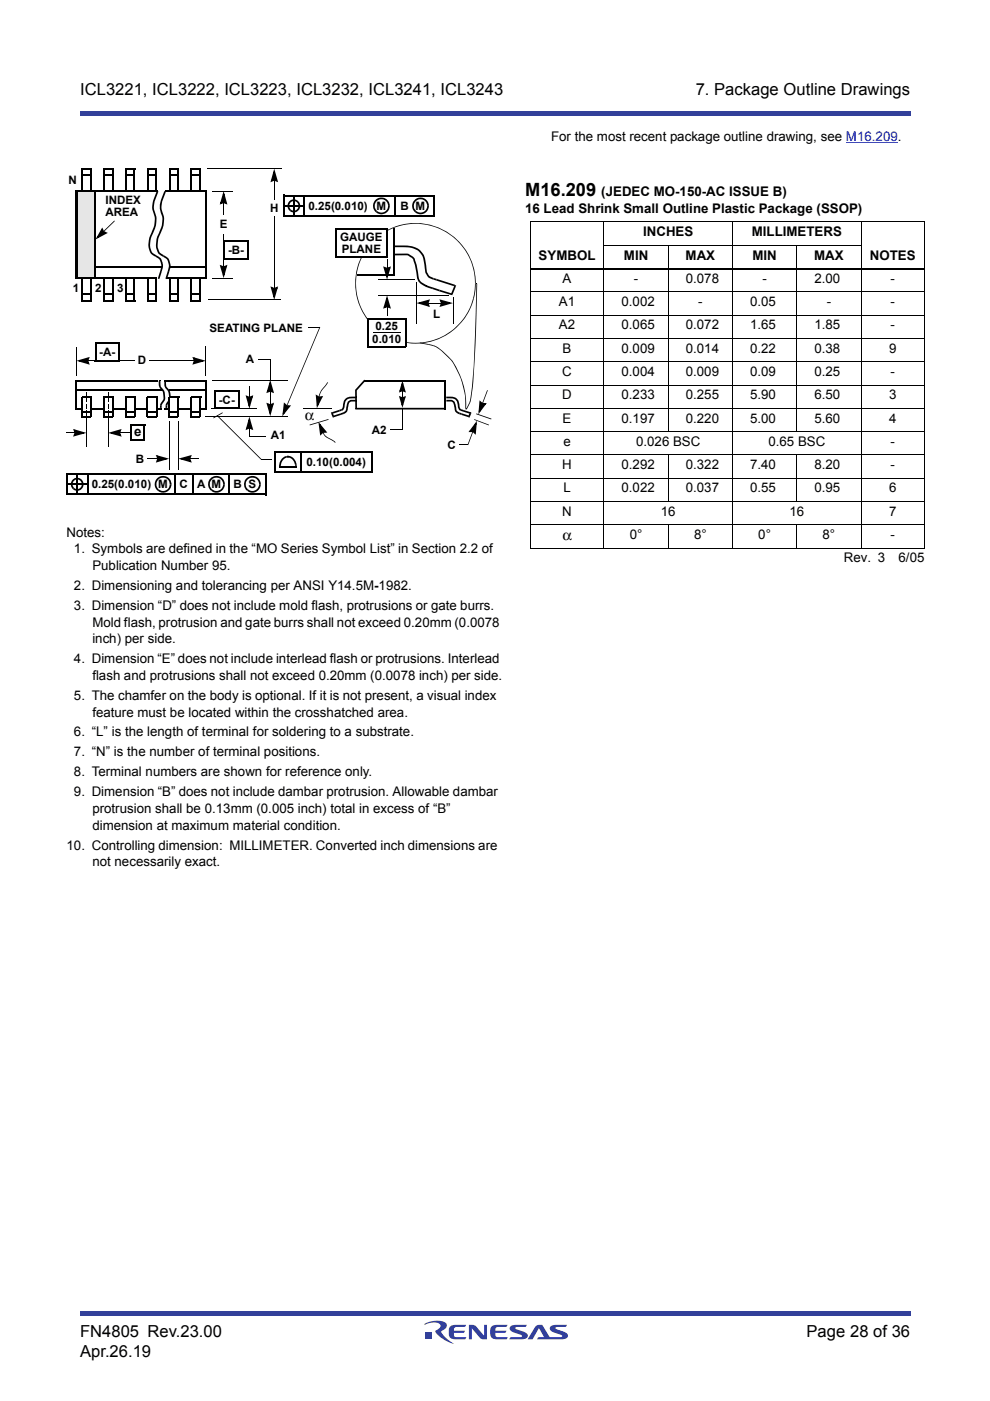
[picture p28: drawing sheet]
<svg xmlns="http://www.w3.org/2000/svg" width="210mm" height="297mm" viewBox="0 0 210 297" stroke-linecap="round" stroke-linejoin="round" font-family="sans-serif">
<defs><g id="words">
<text font-size="3.9" x="111.3" y="41.5">M16.209</text>
<g font-size="3.5">
<text x="17" y="20.1">ICL3221, ICL3222, ICL3223, ICL3232, ICL3241, ICL3243</text>
<text x="147.5" y="20.1">7. Package Outline Drawings</text>
<text x="17" y="283.4">FN4805 Rev.23.00</text>
<text x="17" y="287.6">Apr.26.19</text>
<text x="171" y="283.4">Page 28 of 36</text>
</g>
<g font-size="3.2">
<text x="64.6" y="89">α</text>
<text x="119.2" y="114.5">α</text>
</g>
<g font-size="2.8">
<text x="116.8" y="29.9">For the most recent package outline drawing, see M16.209.</text>
<text x="127.5" y="41.5">(JEDEC MO-150-AC ISSUE B)</text>
<text x="111.3" y="45.1">16 Lead Shrink Small Outline Plastic Package (SSOP)</text>
<text x="136.4" y="50.1">INCHES</text>
<text x="159.4" y="50.1">MILLIMETERS</text>
<text x="114.2" y="55">SYMBOL</text>
<text x="119.3" y="60">A</text>
<text x="132.3" y="55">MIN</text>
<text x="134.4" y="60">-</text>
<text x="145.4" y="55">MAX</text>
<text x="145.4" y="60">0.078</text>
<text x="159.6" y="55">MIN</text>
<text x="161.7" y="60">-</text>
<text x="172.6" y="55">MAX</text>
<text x="172.7" y="60">2.00</text>
<text x="184.4" y="55">NOTES</text>
<text x="188.8" y="60">-</text>
<text x="118.5" y="64.9">A1</text>
<text x="131.8" y="64.9">0.002</text>
<text x="148" y="64.9">-</text>
<text x="159" y="64.9">0.05</text>
<text x="175.3" y="64.9">-</text>
<text x="188.8" y="64.9">-</text>
<text x="118.5" y="69.9">A2</text>
<text x="131.8" y="69.9">0.065</text>
<text x="145.4" y="69.9">0.072</text>
<text x="159" y="69.9">1.65</text>
<text x="172.7" y="69.9">1.85</text>
<text x="188.8" y="69.9">-</text>
<text x="119.3" y="74.8">B</text>
<text x="131.8" y="74.8">0.009</text>
<text x="145.4" y="74.8">0.014</text>
<text x="159" y="74.8">0.22</text>
<text x="172.7" y="74.8">0.38</text>
<text x="188.5" y="74.8">9</text>
<text x="119.2" y="79.7">C</text>
<text x="131.8" y="79.7">0.004</text>
<text x="145.4" y="79.7">0.009</text>
<text x="159" y="79.7">0.09</text>
<text x="172.7" y="79.7">0.25</text>
<text x="188.8" y="79.7">-</text>
<text x="119.2" y="84.7">D</text>
<text x="119.3" y="89.6">E</text>
<text x="131.8" y="84.7">0.233</text>
<text x="131.8" y="89.6">0.197</text>
<text x="145.4" y="84.7">0.255</text>
<text x="145.4" y="89.6">0.220</text>
<text x="159" y="84.7">5.90</text>
<text x="159" y="89.6">5.00</text>
<text x="172.7" y="84.7">6.50</text>
<text x="172.7" y="89.6">5.60</text>
<text x="188.5" y="84.7">3</text>
<text x="188.5" y="89.6">4</text>
<text x="28.4" y="92.4">e</text>
<text x="119.4" y="94.6">e</text>
<text x="134.9" y="94.6">0.026 BSC</text>
<text x="162.9" y="94.6">0.65 BSC</text>
<text x="188.8" y="94.6">-</text>
<text x="119.2" y="99.5">H</text>
<text x="131.8" y="99.5">0.292</text>
<text x="145.4" y="99.5">0.322</text>
<text x="159" y="99.5">7.40</text>
<text x="172.7" y="99.5">8.20</text>
<text x="188.8" y="99.5">-</text>
<text x="119.4" y="104.4">L</text>
<text x="131.8" y="104.4">0.022</text>
<text x="145.4" y="104.4">0.037</text>
<text x="159" y="104.4">0.55</text>
<text x="172.7" y="104.4">0.95</text>
<text x="188.5" y="104.4">6</text>
<text x="14.1" y="113.8">Notes:</text>
<text x="119.2" y="109.4">N</text>
<text x="140.1" y="109.4">16</text>
<text x="167.4" y="109.4">16</text>
<text x="188.5" y="109.4">7</text>
<text x="15.7" y="117.3">1. Symbols are defined in the “MO Series Symbol List” in Section 2.2 of</text>
<text x="133.5" y="114.3">0°</text>
<text x="147.2" y="114.3">8°</text>
<text x="160.8" y="114.3">0°</text>
<text x="174.4" y="114.3">8°</text>
<text x="178.9" y="119.2">Rev. 3</text>
<text x="188.8" y="114.3">-</text>
<text x="190.5" y="119.2">6/05</text>
<text x="15.7" y="125.1">2. Dimensioning and tolerancing per ANSI Y14.5M-1982.</text>
<text x="19.6" y="120.9">Publication Number 95.</text>
<text x="15.7" y="129.3">3. Dimension “D” does not include mold flash, protrusions or gate burrs.</text>
<text x="19.6" y="132.9">Mold flash, protrusion and gate burrs shall not exceed 0.20mm (0.0078</text>
<text x="19.6" y="136.4">inch) per side.</text>
<text x="15.7" y="140.6">4. Dimension “E” does not include interlead flash or protrusions. Interlead</text>
<text x="15.7" y="148.4">5. The chamfer on the body is optional. If it is not present, a visual index</text>
<text x="19.6" y="144.1">flash and protrusions shall not exceed 0.20mm (0.0078 inch) per side.</text>
<text x="19.6" y="151.9">feature must be located within the crosshatched area.</text>
<text x="15.7" y="156.1">6. “L” is the length of terminal for soldering to a substrate.</text>
<text x="15.7" y="160.4">7. “N” is the number of terminal positions.</text>
<text x="15.7" y="164.6">8. Terminal numbers are shown for reference only.</text>
<text x="15.7" y="168.8">9. Dimension “B” does not include dambar protrusion. Allowable dambar</text>
<text x="19.6" y="172.4">protrusion shall be 0.13mm (0.005 inch) total in excess of “B”</text>
<text x="19.6" y="175.9">dimension at maximum material condition.</text>
<text x="14.1" y="180.1">10. Controlling dimension: MILLIMETER. Converted inch dimensions are</text>
<text x="19.6" y="183.7">not necessarily exact.</text>
</g>
<g font-size="2.5">
<text x="14.5" y="39.1">N</text>
<text x="22.4" y="43.2">INDEX</text>
<text x="22.4" y="45.7">AREA</text>
<text x="57.3" y="44.9">H</text>
<text x="65.4" y="44.5">0.25(0.010)</text>
<text x="79.8" y="44.5">M</text>
<text x="84.9" y="44.5">B M</text>
<text x="46.6" y="48.3">E</text>
<text x="48.3" y="53.8">-B-</text>
<text x="72.1" y="51.1">GAUGE</text>
<text x="72.5" y="53.6">PLANE</text>
<text x="15.4" y="62">1</text>
<text x="20.2" y="62">2</text>
<text x="24.8" y="62">3</text>
<text x="44.4" y="70.3">SEATING PLANE</text>
<text x="79.6" y="69.9">0.25</text>
<text x="91.9" y="67.4">L</text>
<text x="21" y="75.5">-A-</text>
<text x="29.2" y="77.2">D</text>
<text x="52.1" y="77.1">A</text>
<text x="78.9" y="72.7">0.010</text>
<text x="46.4" y="85.6">-C-</text>
<text x="57.4" y="93.1">A1</text>
<text x="78.8" y="91.9">A2</text>
<text x="94.9" y="95.2">C</text>
<text x="28.8" y="98.1">B</text>
<text x="65" y="98.8">0.10(0.004)</text>
<text x="19.5" y="103.6">0.25(0.010) M</text>
<text x="38.1" y="103.6">C</text>
<text x="41.8" y="103.6">A M</text>
<text x="49.5" y="103.6">B S</text>
</g>
</g></defs>
<g fill="#32409a">
<path d="M17 23.5h176v1h-176z"/>
<path d="M17 278h176v1.1h-176z"/>
</g>
<path d="M90 280h30.4v4.9h-30.4z" fill="#fff"/>
<g fill="#333f99">
<path d="M99.4 280.9h1l.4 .2 1.8 2.1v-2.3h.7v3.1l-1.4-.2-1.9-2.2v2.4h-.6z"/>
<path d="M95.4 281.3l.7-.4h2.7l-.2 .4-2 .1a.62 .62 0 0 0-.4 .7h2.4l-.3 .5h-2.1v.4l.2 .4 .2 .1h2.3l-.3 .4-2 .1a1.19 1.19 0 0 1-1.4-1.2v-1.2z"/>
<path d="M104.2 281.3l.7-.4h2.7l-.2 .4-2 .1a.62 .62 0 0 0-.4 .7h2.4l-.3 .5h-2.1v.4l.2 .4 .2 .1h2.3l-.3 .4-2 .1a1.19 1.19 0 0 1-1.5-1.2l.1-1.2z"/>
<path d="M108.2 281.2l.7-.3h2.8l-.2 .4-2.2 .2v.2l.5 .2a2.88 2.88 0 0 1 2.1 1.1 .74 .74 0 0 1-.9 .9l-3 .1 .2-.5 2.5-.1v-.3l-.5-.2a2.87 2.87 0 0 1-2.1-1z"/>
<path d="M113.6 281.2a1.57 1.57 0 0 1 1.4-.3l1.6 2.6 2.6-.1v-.3l-.5-.2a2.87 2.87 0 0 1-2.1-1 .74 .74 0 0 1 .8-1h2.8l-.2 .4-2.2 .2v.2l.5 .2a2.88 2.88 0 0 1 2.1 1.1 .74 .74 0 0 1-.8 .9l-5.7 .1 .2-.5h1.3l-1.1-1.9-1.4 2.4h-1z"/>
<path d="M90.2 282.4h1.4v1.4h-1.4z"/>
<path d="M90.1 280.6a4.9 4.9 0 0 1 4.4-.1 1.05 1.05 0 0 1-.7 1.6l-.3 .2a6 6 0 0 0 2.7 2.6 6.2 6.2 0 0 1-3.9-2.7l.2-.2a.93 .93 0 0 0 .7-1.3 4.1 4.1 0 0 0-3.2 .2z"/>
</g>
<g fill="none" stroke="#000" stroke-width=".36">
<path d="M17.4 35.6v5.1M19.2 35.8v4.9M22.1 35.6v5.1M23.9 35.8v4.9M26.7 35.6v5.1M28.5 35.8v4.9M31.3 35.6v5.1M33.1 35.8v4.9M36 35.6v5.1M37.8 35.8v4.9M40.6 35.6v5.1M42.4 35.8v4.9"/>
<path d="M16 40.5h17.5M16.2 59h17.2M16.2 40.5v18.7M35.1 40.5h8.7M35.2 59h8.4M43.6 40.5v18.7"/>
</g>
<g fill="#000">
<path d="M17.3 37h.2v.4h-.2zM17.4 35.6h2v.4h-2zM17.5 37h1.8v.4h-1.8zM21.9 37h.2v.4h-.2zM22.1 35.6h1.9v.4h-1.9zM22.1 37h1.8v.4h-1.8zM26.6 37h.2v.4h-.2zM26.7 35.6h2v.4h-2zM26.8 37h1.8v.4h-1.8zM31.2 37h.2v.4h-.2zM31.3 35.6h2v.4h-2zM31.4 37h1.8v.4h-1.8z"/>
<path d="M35.9 37h.1v.4h-.1zM36 35.6h1.9v.4h-1.9zM36 37h1.8v.4h-1.8zM40.5 37h.2v.4h-.2zM40.6 35.6h2v.4h-2zM40.7 37h1.8v.4h-1.8zM33.1 54.1l1 .6 .3 .9 .2 .8-.3 1.1-.3-.1 .2-1.1-.1-.7-.3-.6-.8-.6zM33.3 40.5l.3 .1-.1 .2-.3-.2zM33.2 40.6l.3 .2-.7 1.8-.2 1.3 .6 2.3-.1 1.7-1.1 2.6-.2 1.4 .4 1.6 .9 .6-.1 .3-.6-.3a3.5 3.5 0 0 1-.7-3.9l1-2.4 .1-1.8a4.5 4.5 0 0 1-.1-4.2zM33.5 58.9l.3 .1v.2l-.3-.1zM34 57.4l.3 .1-.5 1.5-.3-.1zM34.7 54.1l.6 .3a2.39 2.39 0 0 1 .7 2.6l-.1 .5-.3-.1 .2-.8v-.7l-.4-1-.8-.5z"/>
<path d="M34.9 40.5l.3 .1-.1 .2-.3-.2zM34.8 40.6l.3 .2-.7 2.1-.2 1.2 .3 1a4 4 0 0 1 .1 3l-1.1 2.6-.1 1.2 .1 .6 .3 1 1 .6-.2 .3-.9-.6-.3-.3a4 4 0 0 1-.1-3.3l1-2.4 .1-1.8a4.6 4.6 0 0 1-.1-4.2zM35.1 58.9l.4 .1-.1 .2-.3-.1zM35.6 57.4l.3 .1-.4 1.5-.4-.1z"/>
</g>
<path d="M16.4 40.5h3.7v18.4h-3.7z" fill="#e6e6e6"/>
<g fill="none" stroke="#000" stroke-width=".36">
<path d="M16.2 58.9h3.9M16.4 40.5h3.9M16.4 40.3v18.6M17.4 58.9v5.1M19.2 58.9v4.9M20.1 40.5v18.6M22.1 58.9v5.1M23.9 58.9v4.9M26.7 58.9v5.1M28.5 58.9v4.9M31.3 58.9v5.1M33.1 58.9v4.9"/>
<path d="M36 58.9v5.1M37.8 58.9v4.9M40.6 58.9v5.1M42.4 58.9v4.9M47.4 54.9h5.2M47.5 51.1h5.2M47.6 50.9v3.9M52.6 51.1v3.9M20.1 76.4h5.2M20.3 72.7h5.1M20.3 72.5v3.9M25.3 72.7v3.9"/>
<path d="M16 80.7h17.5M16.2 86.7h18.1M16.2 80.7v6.2M27.6 93.2h3M27.8 90.2h3M27.8 90v3.2M30.6 90.2v3.2M34.8 80.7h9M34.9 86.7h8.7M43.6 80.7v6.2M14 104.8h42.3M14.2 100.5h42.3"/>
<path d="M14.2 100.4v4.4M14.3 102.7h4.1M16.4 100.6v4.1M18.6 100.4v4.5M37 100.4v4.5M41 100.5v4.3M48.6 100.5v4.4M56.3 100.5v4.5"/>
</g>
<g fill="#000">
<path d="M44 35.7l.1 .2zM58.1 38.1h.1v.4h-.1zM58.1 35.8l.9 2.8-.5-.2-.5-1.9 .3-.1-.5 2-.4-.1 .7-.3 .1 .3-.9 .4zM58.1 38l.7 .2-.2 .3-.5-.2zM21.5 48.7l.3-.2 .3 .6-.3 .2zM21.7 48.2l.1 .5-1 1.7-.3-.2 1.9-.9 .1 .3-.7-.3 .2-.3 .9 .4-2.7 1.4zM22.1 48.8l.1 .1-.2 .3-.1-.1zM22.1 48.9h.1zM24.2 46.8l.2 .1zM22.1 48.8l2.1-2 .1 .1-2.1 2zM46.9 56.3l.6 .2v.3l-.7-.2zM47.3 56.3h.2v.3h-.2z"/>
<path d="M47.3 49.7l.2 .1zM46.6 56.2l.4 .2 .6 1.9-.4 .1 .6-2 .3 .1-.6 .3-.2-.3 .9-.4-.8 2.9zM17.3 62.2h.2v.4h-.2zM17.4 63.6h2v.4h-2zM17.5 62.2h1.8v.4h-1.8zM21.9 62.2h2v.4h-2zM22.1 63.6h1.9v.4h-1.9zM26.6 62.2h2v.4h-2zM26.7 63.6h2v.4h-2zM31.2 62.2h2v.4h-2zM31.3 63.6h2v.4h-2zM35.9 62.2h1.9v.4h-1.9z"/>
<path d="M36 63.6h1.9v.4h-1.9zM40.5 62.2h2v.4h-2zM40.6 63.6h2v.4h-2zM33.7 80.6h.3v.1h-.3zM33.7 80.7h.3l.1 1.1 .1 .4a2.59 2.59 0 0 1 .2 3.5l-.1 .3-.4-.1 .7-1.3-.1-1.5-.7-1zM33.9 86.5h.4v.2l-.4-.1zM33.9 85.9h.4v.2l-.4-.1zM33.9 86l.4 .1v.4h-.4zM34.8 80.6h.4v.1h-.4zM34.8 80.7h.4v1.1l.8 1 .2 1v.9l-.7 1.3-.4-.2 .7-1.2 .1-.3-.2-1.1-.4-.6a1.69 1.69 0 0 1-.5-1.9zM35.1 86.5h.4v.2l-.4-.1zM35.1 85.9h.4v.2l-.4-.1z"/>
<path d="M35.1 86l.4 .1v.4h-.4zM15.7 103.5l.6 .2h.4l.5-.5 .2-.5h.3l-.3 .8a1.32 1.32 0 0 1-1.9 .3zM15.4 101.7l.7-.4a1.27 1.27 0 0 1 1.3 .5l.3 .9h-.3l-.2-.6-.6-.4h-.6l-.4 .3-.2 .8 .3 .7-.2 .3-.4-.5-.1-.6zM33.7 103.8l.6 .3 .8-.1 .7-.6 .2-.7h.4a1.78 1.78 0 0 1-1 1.6 1.78 1.78 0 0 1-1.9-.2zM33.2 101.6l.5-.5 .5-.2a1.79 1.79 0 0 1 2.2 1.8h-.4l-.2-.8-.6-.5-.7-.1-.6 .1-.5 .5-.2 .5v.7l.5 .7-.3 .2a1.77 1.77 0 0 1-.2-2.4zM52.6 103.8l.6 .3 .7-.1 .7-.4 .3-.9h.4a1.76 1.76 0 0 1-1 1.6 1.76 1.76 0 0 1-1.9-.2zM52.2 101.5a1.78 1.78 0 0 1 2-.5 1.78 1.78 0 0 1 1.1 1.7h-.4l-.2-.8-.5-.5-.7-.1-.6 .1-.6 .5-.2 .5 .1 .9 .4 .5-.2 .3a1.75 1.75 0 0 1-.2-2.6z"/>
</g>
<path d="M58.1 36.4l.6 1.9-.6-.2-.5 .2zM21.7 48.6l.2 .5 .5 .3-1.7 .9zM46.9 56.5l.5 .1 .5-.1-.5 1.8z" fill="#000"/>
<path d="M44.1 35.8h15.7M58.1 38.4v4M45 40.5h4.3M45 59h4.3M47.4 49.8v6.5M44 63.6h15.5M44.9 80.7h16" fill="none" stroke="#000" stroke-width=".21"/>
<path d="M17.4 84.3h1.9v4h-1.9z" fill="#fff"/>
<path d="M17.2 88.3h2.1M17.4 84.3h2.1M17.4 84.1v4.2M19.3 84.3v4.2" fill="none" stroke="#000" stroke-width=".36"/>
<path d="M22 84.3h1.9v4h-1.9z" fill="#fff"/>
<path d="M21.8 88.3h2.1M22 84.3h2.1M22 84.1v4.2M23.9 84.3v4.2" fill="none" stroke="#000" stroke-width=".36"/>
<path d="M26.6 84.3h2v4h-2z" fill="#fff"/>
<path d="M26.4 88.3h2.2M26.6 84.3h2.1M26.6 84.1v4.2M28.6 84.3v4.2" fill="none" stroke="#000" stroke-width=".36"/>
<path d="M31.2 84.3h2v4h-2z" fill="#fff"/>
<path d="M31.1 88.3h2.1M31.2 84.3h2.2M31.3 84.1v4.2M33.2 84.3v4.2" fill="none" stroke="#000" stroke-width=".36"/>
<path d="M35.9 84.3h1.9v4h-1.9z" fill="#fff"/>
<path d="M35.7 88.3h2.1M35.9 84.3h2.1M35.9 84.1v4.2M37.8 84.3v4.2" fill="none" stroke="#000" stroke-width=".36"/>
<path d="M40.5 84.3h2v4h-2z" fill="#fff"/>
<g fill="none" stroke="#000" stroke-width=".36">
<path d="M20.1 56.7h14.3M35.9 56.7h7.9M59.9 45.8h32M60.1 41.5h32M60.1 41.3v4.5M60.2 43.7h4.2M62.3 41.6v4.1M64.5 41.4v4.5M75.8 58.3h7.7M83.5 48.4v10M83.9 41.4v4.5M91.9 41.5v4.5"/>
<path d="M16.2 82.8h18.3M36 82.8h7.5M40.3 88.3h2.2M40.5 84.3h2.2M40.5 84.1v4.2M42.5 84.3v4.2M45.4 86.6h5.2M45.6 82.8h5.2M45.6 82.7v3.9M50.6 82.8v4M58.3 95.8h20.8M58.3 95.6v4.5"/>
<path d="M59.2 99h3.7M63.8 95.7v4.5M77.3 80.7h17.2M78.9 95.8v4.5M94.4 80.7v6.1M58.1 100.1h20.8"/>
</g>
<g fill="#000">
<path d="M47.3 42.9h.2v.3h-.2zM47.4 40.5l.8 2.9-.4-.3-.6-1.9 .4-.1-.6 2-.3-.1 .6-.3 .2 .4-.9 .3zM47.3 42.7l.7 .2-.1 .3-.6-.1zM61.7 44.4l.5 .3 .5-.1 .5-.5 .1-.5h.3l-.2 .8-.6 .6-1-.1-.4-.2zM61.4 42.6l.7-.3h.4a1.36 1.36 0 0 1 1.1 1.3h-.3l-.2-.6-.5-.3-.8 .1-.5 .7 .1 .6 .3 .3-.3 .3-.4-.9v-.6zM80 44.7l.6 .3h.8l.7-.6 .2-.8h.4l-.2 .8-.5 .6a1.76 1.76 0 0 1-2.3 0zM81.6 56.6l.5 .2v.3l-.7-.2zM82 56.6h.1v.4h-.1zM82 55l.1 .1zM82 55.1h.1v1.6h-.1zM81.2 56.5l.5 .2 .5 1.9-.3 .1 .5-2 .4 .1-.7 .3-.1-.3 .9-.3-.8 2.8zM79.7 42.3a1.8 1.8 0 0 1 1.9-.3 1.8 1.8 0 0 1 1.1 1.6l-.4 .1-.2-.8-.6-.5-.4-.2-.9 .2-.4 .4-.3 .6v.7l.5 .6-.3 .3a1.76 1.76 0 0 1 0-2.7z"/>
<path d="M79 51.1l1.4-1.2 2.2-1.3v.1l-1.6 .9a13.5 13.5 0 0 0-3.4 3.4l-1.4 2.7-.5 1.8-.2 2.6 .1 1.9 .6 2.4 .8 1.7 1 1.5 2.1 2.2-.1 .1a12.8 12.8 0 0 1-1-18.8zM83.5 52h.1v.4h-.1zM83.5 53.8h.2v.3h-.2zM83.6 52h1.9a4 4 0 0 1 4.6 2.7l.5 3.1 .4 .7 1 .4-.1 .4-1.1-.5-.5-.8-.6-3.3-.2-.5-.8-1-1.8-.7-3.3-.1zM83.7 53.8h2.6a2.26 2.26 0 0 1 1.5 .9l.6 1.7 .6 3 .4 .4 1.2 .8-.3 .3 .2-.4 1.3 .5-.1 .3-1.3-.4 .1-.4-.2 .3a2.89 2.89 0 0 1-2-3.1l-.3-1.5-.6-1.5-1-.6h-2.7zM88.3 44.7l.8 .4 .7-.2 .6-.5 .2-.8h.3a1.76 1.76 0 0 1-1 1.7 1.76 1.76 0 0 1-1.9-.3zM87.8 42.5l.7-.5a1.76 1.76 0 0 1 2.4 1.6h-.3l-.3-.8-.5-.4-.4-.2-.7 .1-.6 .5-.3 .6v.8l.5 .5-.3 .3-.5-.7-.1-.6 .1-.7zM92 58.9l.6 .2-.1 .4-.6-.2zM92.6 59.1l3.7 1.2-.1 .4-3.7-1.2zM18.5 76.4h.4v.2h-.4zM16.2 76.5l2.8-.8-.2 .4-1.9 .6-.1-.4 2 .6-.1 .3-.3-.6 .3-.2 .3 .9zM18.6 75.9l.3 .1-.2 .6h-.3z"/>
<path d="M40.9 76.4h.4v.2h-.4zM41.1 76.4l.4 .1-.2 .6-.4-.1zM40.8 75.7l2.8 .8-2.8 .8 .2-.4 1.9-.6 .2 .4-2.1-.6 .1-.3 .3 .6-.3 .2zM43.5 79.5l.2 .1zM54.7 76.2l.1 .1zM57.7 60.9l.5 .2v.3l-.6-.2zM58.1 60.9h.1v.3h-.1zM57.3 60.7l.5 .3 .5 1.9-.3 .1 .5-2 .4 .1-.7 .3-.1-.3 .9-.4-.9 2.9zM65.3 69.3l.1 .2zM67.8 69.3l.1 .1zM80.1 69.8l1.5 1.1 1.6 .8 3 .8 3.2 .1 1.8-.3 1.8-.6a13.5 13.5 0 0 0 3.6-2.3l2-2.3 .9-1.5 .8-2.4 .2 .1a12.8 12.8 0 0 1-20.5 6.6zM82 65h.1v.3h-.1z"/>
<path d="M82 66.8l.1 .1zM82 65.3h.1v1.5h-.1zM82.1 62.6l.8 2.8-.5-.2-.5-1.9 .3-.1-.5 2-.4-.1 .7-.3 .1 .3-.9 .3zM82 64.8l.7 .2-.2 .3-.5-.2zM89 72.6l.1 .2zM90.7 64.2h.3v.1h-.3zM88.3 64.3l2.9-.8-.3 .4-1.9 .5-.1-.3 2 .5-.1 .4-.3-.7 .3-.1 .4 .9zM89.1 72.6l1.8 .4v.1l-1.8-.3zM90.7 63.7l.3 .1-.2 .5h-.3zM91.8 61l1.4 .4-.1 .4-1.4-.5zM90.9 73l1 .2v.2l-1-.3zM93.2 61.4l2.5 .8-.1 .3-2.5-.7z"/>
<path d="M93.3 64.2h.4v.1h-.4zM93.5 64.2l.4 .1-.3 .6-.3-.2zM93.2 63.5l2.8 .8-2.8 .8 .2-.5 1.9-.5 .1 .3-2-.5 .1-.3 .4 .6-.4 .1zM95 62.5l.1 .2zM95.7 62.2h.2l-.1 .4-.2-.1zM95.6 62.3l.4 .1-.1 .2-.3-.1zM96.3 60.3l.2 .1-.1 .3h-.2zM96.4 60.4l.3 .1v.2l-.4-.1zM96.3 60.6l.4 .1-.7 1.7-.4-.1zM100.7 60.1h.2l-.1 1.3-.3 1.9-.2-.1zM82.6 48.6a12.8 12.8 0 0 1 18.3 11.5h-.2l-.1-2-.5-1.8-.9-2.2-.6-1.1-1.6-1.9-2.4-1.8-2.8-1.3-3-.5-3.2 .2-3 1zM101 60.1l.2 .1z"/>
<path d="M101 60.2h.2a219.9 219.9 0 0 1-1.3 24.1 4.7 4.7 0 0 1-1.1 2.5l-.1-.1-.2-3.5-.8-2.8-.8-1.9-1.4-2.3-2.1-1.9-1.5-.9v-.2a12.7 12.7 0 0 1 6.6 9.1l.3 2v2.4l.8-1.7a145.8 145.8 0 0 0 1.3-18.5zM14 91.7h1.7v.2h-1.7zM15.6 91.7h.4v.2h-.4zM15.8 91.7l.4 .1-.2 .6-.4-.2zM15.5 91l2.8 .8-2.8 .8 .2-.5 1.9-.5 .1 .3-2-.5 .2-.3 .3 .6-.4 .1zM16 82.6h.2v.4h-.2zM17.3 87.2h.2v.3h-.2zM17.5 87.2h1.8v.3h-1.8zM18.2 85.7h.2v.9h-.2zM18.2 83.3h.2v1.9h-.2zM21.9 87.2h.2v.3h-.2zM22.1 87.2h1.8v.3h-1.8z"/>
<path d="M22.9 85.7h.1v.9h-.1zM22.9 83.3h.1v1.9h-.1zM25.3 91.7h.4v.2h-.4zM22.9 91.8l2.9-.8-.3 .4-1.9 .5-.1-.3 2 .5-.1 .4-.3-.7 .4-.1 .3 .9zM25.3 91.2l.4 .1-.2 .5h-.4zM26.6 87.2h.2v.3h-.2zM26.8 87.2h1.8v.3h-1.8zM31.2 87.2h.2v.3h-.2zM31.4 87.2h1.8v.3h-1.8zM33.1 97.2h.4v.1h-.4zM33.4 97.2l.3 .1-.2 .6-.3-.2zM33 96.5l2.9 .8-2.9 .8 .3-.5 1.9-.5 .1 .3-2-.5 .1-.3 .3 .6-.3 .1z"/>
<path d="M35.9 87.2h.1v.3h-.1zM35.9 82.6h.1v.4h-.1zM36 87.2h1.8v.3h-1.8zM40.2 97.2h.3v.1h-.3zM37.8 97.3l2.9-.8-.3 .4-1.9 .5-.1-.3 2 .5-.1 .4-.3-.7 .3-.1 .4 .9zM40.4 97.2h1.7v.1h-1.7zM40.5 87.2h.2v.3h-.2zM40.2 96.7l.3 .1-.2 .5h-.3zM40.7 87.2h1.8v.3h-1.8zM45.2 88.6l.1 .1zM45.3 88.5l1.8-1 .1 .1-1.9 1.1zM46.1 88l-.1 .2z"/>
<path d="M46 88.2l.1-.1 9.3 9.1-.2 .2zM47.1 87.5l.1 .1zM52.4 83.9l.5 .2v.4l-.6-.2zM52.8 83.9h.2v.4h-.2zM52.8 81.9l.2 .1zM52.8 90.7h.2v.4h-.2zM52.8 92.6l.2 .1zM52.8 91h.2v1.6h-.2zM52.8 92.5l.1 .2zM52.1 83.8l.4 .3 .5 1.9-.3 .1 .6-2 .3 .1-.7 .3-.1-.4 .9-.3-.8 2.9zM52.9 88.3l.8 2.9-.4-.3-.6-1.9 .3-.1-.5 2-.3-.1 .6-.3 .1 .3-.8 .4zM52.8 90.5l.7 .2-.1 .4-.6-.3z"/>
<path d="M55.4 97.2l-.1 .2zM55.4 97.3l.1 .2zM56.8 85.5l.6 .2v.4l-.7-.2zM57.2 82.9h.2v.3h-.2zM57.2 85.5h.2v.4h-.2zM56.5 85.4l.4 .2 .6 1.9-.4 .2 .6-2.1 .3 .1-.6 .4-.2-.4 .9-.3-.8 2.8zM57.3 80.5l.8 2.9-.4-.3-.6-1.9 .4-.1-.6 2-.3-.1 .6-.3 .2 .3-.9 .4zM57.2 82.7l.7 .2-.1 .3-.6-.2zM59.2 99h.3v.1h-.3zM59.8 97.2l.9-.5 .1 .3-.7 .4-.3 .5-.3 1.1h-.3l.1-.9zM60.5 85.6l.4 .4-.1 .3-.6-.5zM60.7 96.7h.2v.3h-.2z"/>
<path d="M60.2 85.3l.3 .4-.2 2h-.4l1.3-1.7 .3 .3h-.7v-.4h.9l-1.8 2.4zM60.9 96.7l.1-.1 .1 .4h-.2zM60.9 85.7l.1 .2zM67.7 69.4h.2l-6.9 16.4-.1-.1zM60.8 85.7l.2 .1-.1 .3h-.2zM61 96.6h.2v.4h-.1zM60.9 96.6h.2l-.1 .4h-.1zM61.1 96.6l.3 .1a2.17 2.17 0 0 1 1.5 1.8l-.4 .1-.4-1-.5-.4-.6-.2zM62.5 98.6l.4-.1v.2l-.3 .1zM62.6 98.8l.3-.1v.3h-.3zM62.6 99h.3l.1 .1-.4 .1zM65.6 90l.2 .2z"/>
<path d="M67.2 83.8l.5 .3-.1 .3-.5-.3zM66.9 83.6l.4 .4 .2 1.9-.4 .1 1-1.9 .2 .2-.7 .1v-.3l.9-.2-1.3 2.7zM67.6 83.9h.2l-.1 .4-.2-.1zM67.6 83.9l.2 .1zM67.8 83.4h.1l-.1 .5h-.2zM67.9 83l.2 .1-.2 .4-.1-.1zM68.4 91.6l.1-.1 .2 .4-.2 .1zM68.5 91.9h.2zM67.5 89.5l1.9 2.2h-.5l-1.3-1.6 .3-.2 .3 2.1h-.4l.5-.5 .3 .2-.7 .7zM68.5 92l.2-.1 .1 .2h-.2zM68.6 92.1h.2l.1 .1-.2 .1zM68.3 91.5l.7-.1v.3l-.5 .1z"/>
<path d="M69.4 81l.1 .2zM69.4 81.1l.1 .1-.2 .4-1.2 1.5-.2-.1zM69.6 88.9l.1 .1zM65.7 90l3.9-1.1v.1l-3.8 1.2zM70.3 87.4h.1l.1 .3-.1 .1zM70.1 87.5l.4-.1v.1l-.3 .2zM70.2 87.7l.3-.2 .3 .7-.3 .1zM70.5 88.2l.2-.1 .1 .4h-.2zM70.5 88.3l.3-.1 .1 .2-.4 .1zM71.1 93.7l-.1 .2zM68.7 92.3l.2-.1 2.2 1.5-.1 .1zM70.4 87.4l1.5-.5 .1 .3-1.5 .5z"/>
<path d="M70.7 88.1l1.5-.5 .1 .4-1.5 .5zM71.9 86.9l.4-.1 .1 .3-.4 .1zM72.2 87.6l.5-.1 .1 .3-.5 .2zM77.2 80.6l.1-.1 .1 .3-1.8 2-.3-.2zM75.5 84.8h.1v.3h-.1zM73.7 85.2l.7-.4h1.1v.3h-1.1l-.4 .3-.4 1.8-.9 .6v-.3l.6-.5zM75.5 84.1h.2v.4h-.2zM73.3 84.5l.8-.4h1.4v.4h-1.3l-.6 .2-.4 .4-.3 1.7-.5 .3-.1-.3 .3-.4 .3-1.4zM75.3 82.6l.3 .1 .1 3.9h-.4l.2-.1h18.8v.3h-19zM94.4 84.1h.2v.4h-.2zM94.5 84.8h.1v.3h-.1zM94.6 84.1h1.4l.8 .4 .4 .5 .3 1.4 .3 .4-.1 .3-.5-.4-.3-1.5-.3-.4-.7-.3h-1.3z"/>
<path d="M94.6 84.8h1.2a1.25 1.25 0 0 1 .8 1.3l.2 .9 .7 .5-.1 .3-.8-.5-.5-1.9-.4-.3h-1.1zM97.3 94.2l.1 .2zM97.4 94.2h1.9v.2h-1.9zM97.5 87.5l.4 .1-.1 .4-.5-.2zM97.8 86.8l.4 .1-.1 .3-.4-.1zM97.9 87.6l1.5 .5-.1 .4-1.5-.5zM98.2 86.9l1.5 .5-.1 .3-1.5-.5zM99.1 94.3l.2 .1zM100.1 91.8h.1l-.9 2.5h-.2zM99.4 88.1l.2 .1-.1 .3h-.2zM99.3 88.2l.3 .1v.2l-.4-.1zM99.7 87.4h.2l-.1 .4-.2-.1z"/>
<path d="M99.6 87.4l.4 .1-.1 .2-.3-.2zM99.6 87.5l.3 .2-.3 .6-.3-.1zM100.2 91.4h.2l-.2 .4h-.1zM100.1 91.7l.1 .1zM101.1 89.2l-.2 3-.4-.4 .2-2h.4l-1.3 1.7-.2-.2 .7-.1v.4h-1zM100.3 91.2l.5 .5-.2 .2-.4-.4zM100.5 88.9v.1zM100.6 88.9l3 1.1v.2l-3.1-1.2zM101 87.7v.1zM101.1 87.7l3 1v.2l-3.1-1.1zM102 85.1l.4 .4-.2 .3-.5-.4zM101.7 84.9l.3 .4-.2 1.9h-.3l1.2-1.7 .3 .3h-.8l.1-.4h.9l-1.8 2.5z"/>
<path d="M102.3 85.3h.2l-.2 .3h-.1zM102.3 85.3l.1 .1zM103.3 82.7l.1 .1zM103.3 82.7l.1 .1-.9 2.5h-.2zM103.6 90v.2zM104.1 88.7v.2zM45 103.8l.5 .3 .8-.1 .8-.5 .2-.8h.4a1.77 1.77 0 0 1-2.5 1.6l-.4-.2zM44.6 101.4a1.78 1.78 0 0 1 2.7 .2l.3 .5 .1 .6h-.4l-.2-.8-.5-.5-1-.1-.6 .3-.5 .8 .1 .9 .4 .5-.3 .2a1.74 1.74 0 0 1-.4-2.2z"/>
</g>
<g fill="none" stroke="#000" stroke-width=".21">
<path d="M47.4 43.2v2.3M58.1 45.8v15.1M80.2 59.3h7.7M88.3 59.8v8.7M16.2 73.6v6M18.8 76.5h9.8M31.6 76.5h9.4M43.6 73.6v5.9M54.8 76.3h2.5M57.3 76.2v4.6M65.4 69.4h2.5M80.2 62.6h14.8"/>
<path d="M91 64.3h2.4M96.1 63v5.5M18.3 86.9v7.8M22.9 86.9v7.8M25.6 91.8h2.1M31.2 97.3h2M35.9 89.3v10.3M37.8 89.3v10.3M43.6 88.3h17.4M44.9 86.7h9.5M52.9 82v2M52.9 92.6h3.6"/>
<path d="M55.5 97.4h2.2M57.3 83.2v2.4M64.4 86.7h5.9"/>
</g>
<g fill="#000">
<path d="M47.4 41.2l.5 1.9-.5-.2-.5 .2zM81.5 56.8l.6 .2 .5-.2-.5 1.9zM16.8 76.5l1.9-.6-.2 .6 .2 .5zM41.1 75.9l1.9 .6-1.9 .5 .2-.5zM57.6 61l.5 .2 .6-.2-.6 1.9zM82.1 63.3l.5 1.9-.5-.2-.6 .2zM89 64.3l1.9-.6-.2 .6 .2 .5zM93.5 63.7l1.9 .6-1.9 .5 .2-.5zM15.8 91.2l1.9 .6-1.9 .5 .2-.5zM23.6 91.8l1.9-.6-.2 .6 .2 .5zM33.3 96.7l1.9 .6-1.9 .5 .2-.5zM38.5 97.3l1.9-.6-.2 .6 .2 .5z"/>
<path d="M52.3 84.1l.6 .2 .5-.2-.5 1.9zM52.9 89l.5 1.9-.5-.2-.6 .2zM57.3 81.2l.5 1.9-.5-.2-.6 .2zM56.7 85.7l.6 .2 .5-.2-.5 1.9zM60.3 85.7l.5 .4h.5l-1.2 1.6zM67.1 84l.5 .3 .6-.1-.9 1.7zM67.8 90l1.2 1.5-.5 .1-.5 .4zM100.9 89.8l-.2 2-.4-.4h-.6zM101.8 85.3l.5 .3h.5l-1.1 1.6z"/>
</g>
<path d="M78 67.5h8v6h-8z" fill="#fff"/>
<path d="M77.8 73.5h8.2M78 67.6h8.2M78 67.4v6.1M86 67.5v6.2" fill="none" stroke="#000" stroke-width=".36"/>
<path d="M79.1 70.5h5.8" fill="none" stroke="#000" stroke-width=".21"/>
<path d="M71.3 48.6h10.7v5.9h-10.7z" fill="#fff"/>
<path d="M71.1 54.5h10.9M71.3 48.6h10.9M71.3 48.4v6.1M82 48.6v6.1M112.4 56.9h83.6" fill="none" stroke="#000" stroke-width=".36"/>
<path d="M82.7 91.1l.1 .1zM84.9 84.1l.5 .1v.4l-.6-.2zM85.2 82.8h.2v.3h-.2zM85.2 84.1h.2v.3h-.2zM85.2 83l.2 .1zM85.2 83.1h.2v1.1h-.2zM85.2 86.7l.2 .1zM84.6 83.9l.4 .3 .5 1.6-.3 .1 .4-1.7 .4 .1-.6 .3-.1-.4 .8-.3-.8 2.6zM85.3 80.7l.8 2.5-.5-.2-.4-1.6 .3-.1-.5 1.7-.3-.1 .6-.3 .1 .3-.8 .3zM85.3 82.6l.6 .2-.2 .3-.4-.2z" fill="#000"/>
<path d="M85.3 81.3l.5 1.6-.5-.1-.4 .1zM84.9 84.2l.4 .2 .5-.2-.5 1.6z" fill="#000"/>
<g fill="none" stroke="#000" stroke-width=".21">
<path d="M112.4 47.1h83.6M112.4 47.1v69.1h83.6M128 52h54.6M128.1 47v69.2M141.7 52v39.6M155.3 47v69.2M169 52v39.6M182.6 47v69.2M196 47.1v69.1M112.4 61.9h83.6M112.4 66.8h83.6M112.4 71.8h83.6"/>
<path d="M112.4 76.7h83.6M82.8 91.2h2.5M85.3 86.8v4.4M112.4 81.6h83.6M112.4 86.6h83.6M112.4 91.5h83.6M112.4 96.5h83.6M141.7 96.4v10M169 96.4v10M112.4 101.4h83.6M112.4 106.3h83.6M112.4 111.3h83.6"/>
<path d="M141.7 111.2v5M169 111.2v5"/>
</g>
<path d="M179.4 30.2h10.9" fill="none" stroke="#00f" stroke-width=".21"/>
<use href="#words"/>
</svg>
